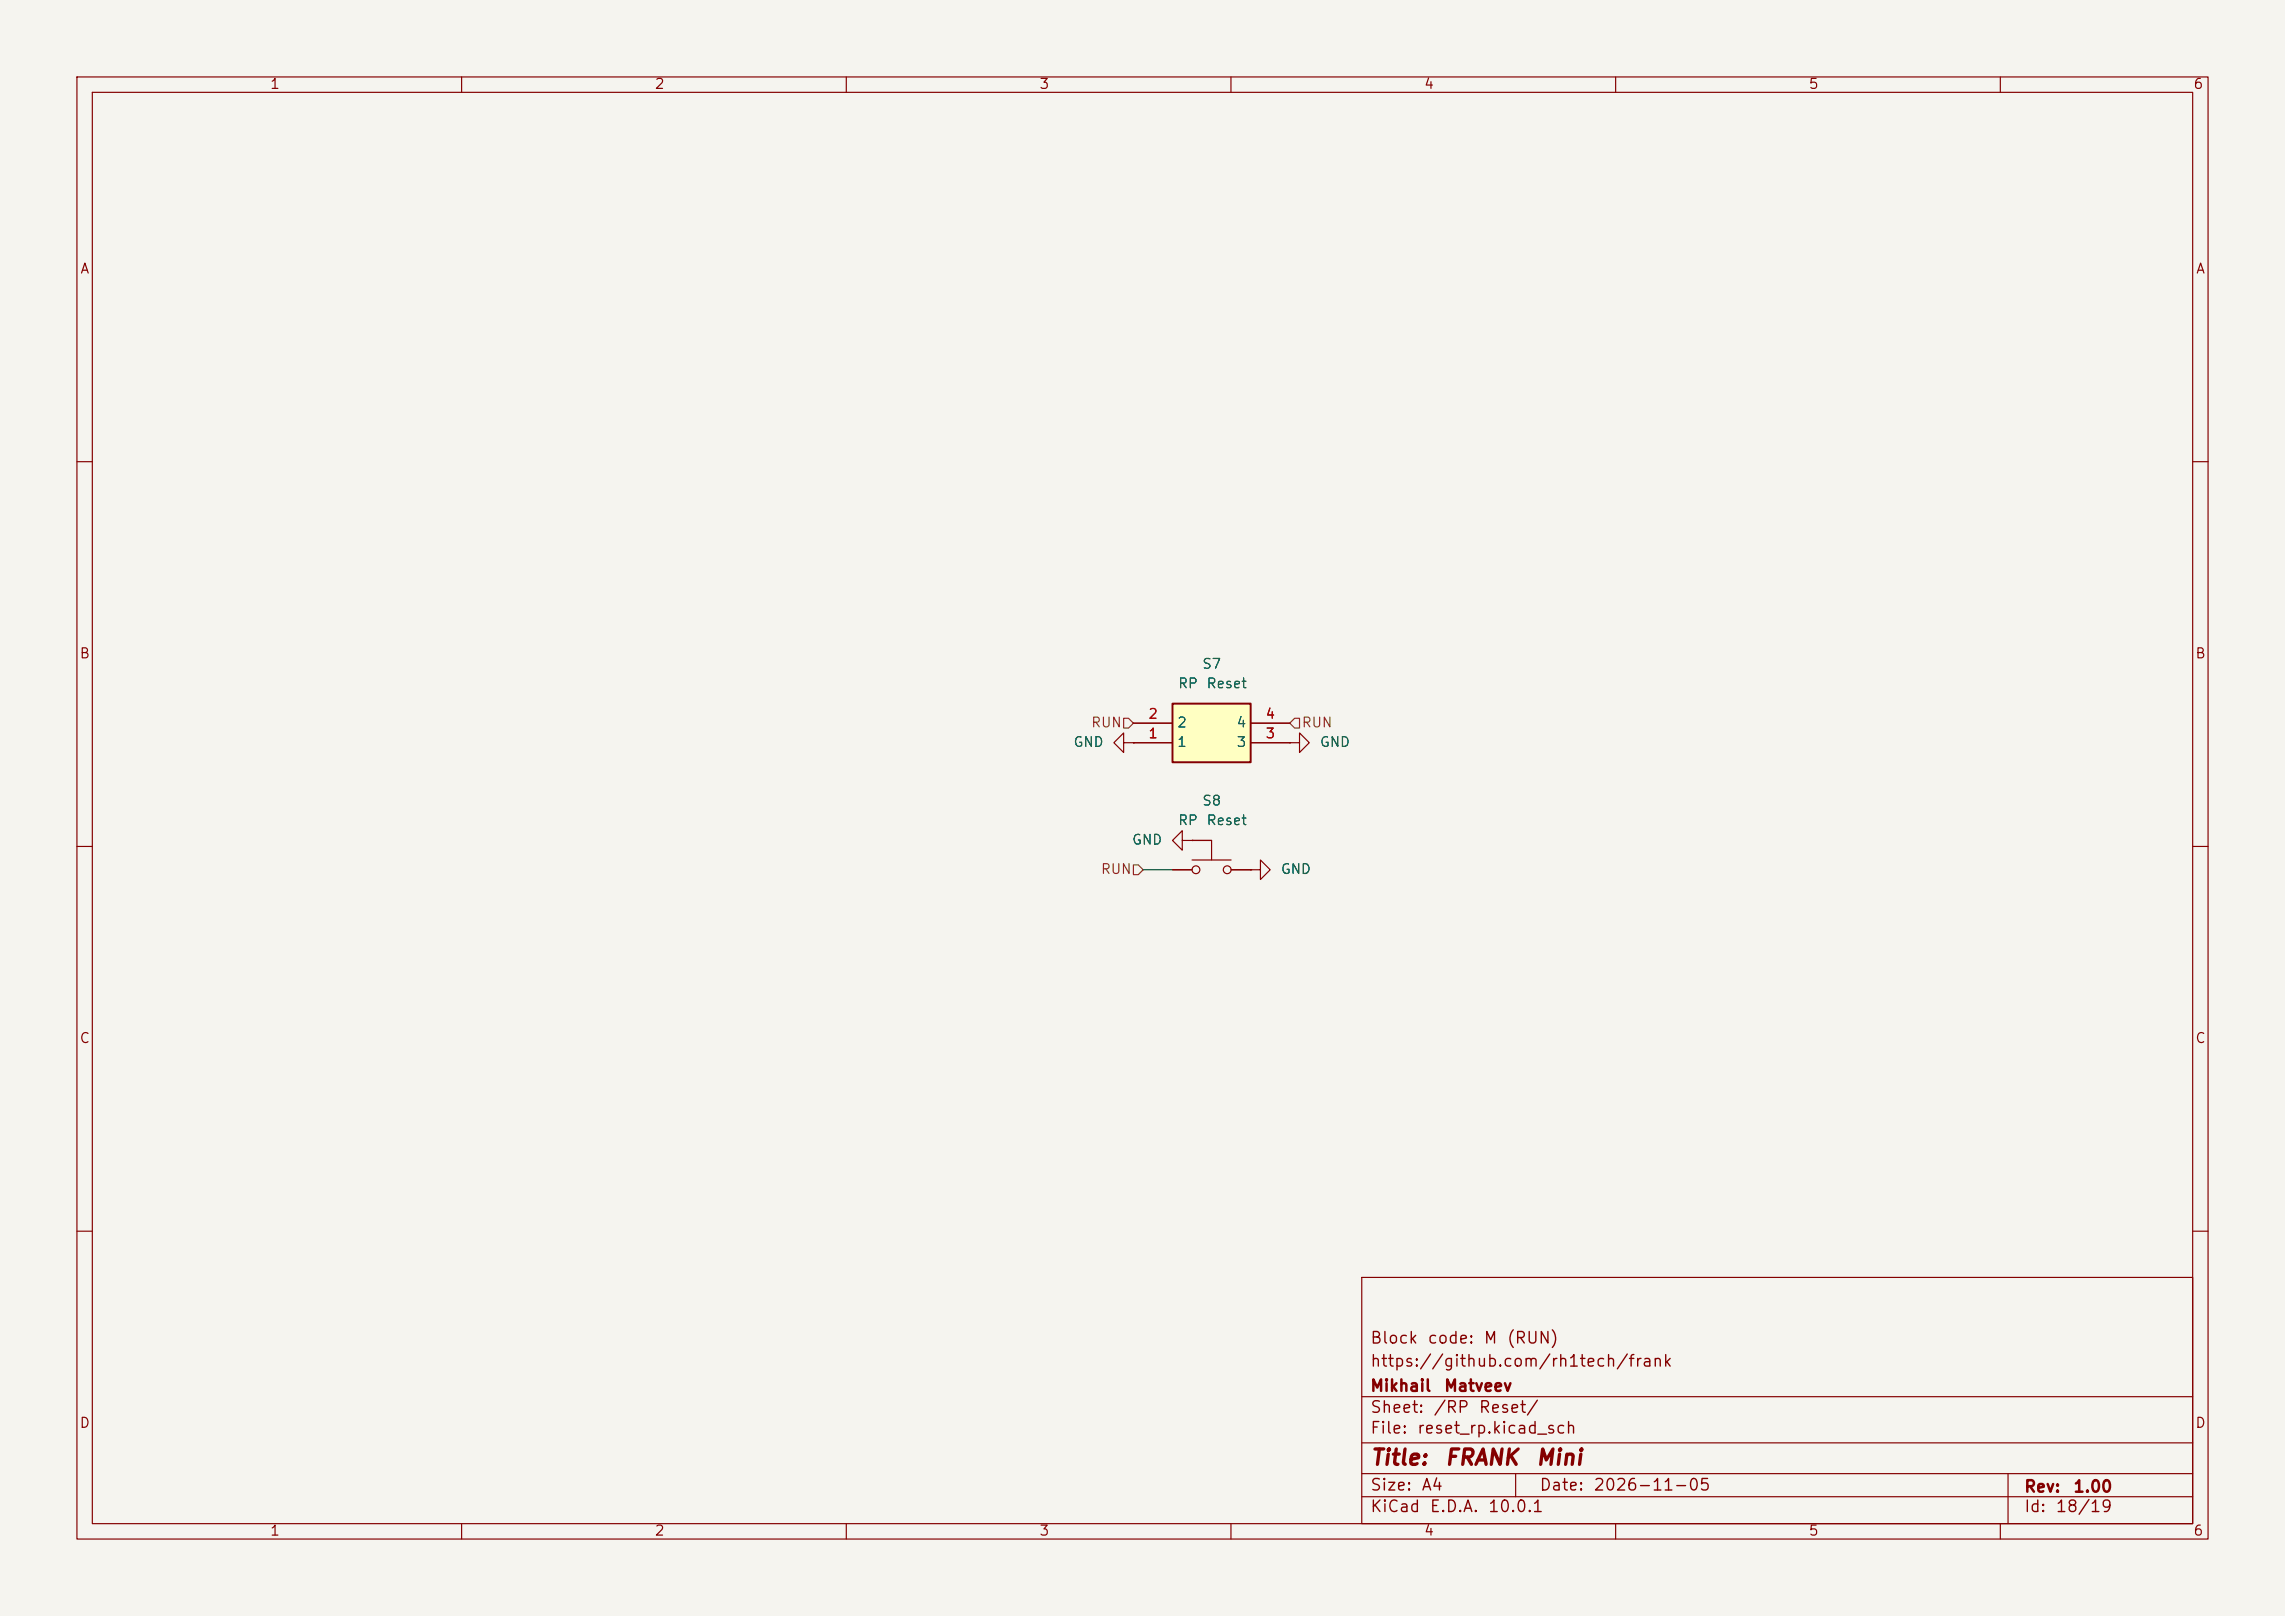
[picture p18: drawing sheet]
<svg xmlns="http://www.w3.org/2000/svg" width="297mm" height="210mm" viewBox="0 0 297 210" stroke-linecap="round" stroke-linejoin="round" font-family="sans-serif">
<defs><g id="words">
<g font-size="2" fill="#840000">
<text x="178" y="190.9">Title:</text>
<text x="187.7" y="190.9">FRANK</text>
<text x="199.5" y="190.9">Mini</text>
</g>
<g font-size="1.5" fill="#840000">
<text x="178" y="178">https://github.com/rh1tech/frank</text>
<text x="178" y="175">Block</text>
<text x="185.4" y="175">code:</text>
<text x="192.7" y="175">M</text>
<text x="195.8" y="175">(RUN)</text>
<text x="178" y="184">Sheet:</text>
<text x="178" y="181.2">Mikhail</text>
<text x="186.2" y="184">/RP</text>
<text x="187.6" y="181.2">Matveev</text>
<text x="192.1" y="184">Reset/</text>
<text x="178" y="186.7">File:</text>
<text x="184.1" y="186.7">reset_rp.kicad_sch</text>
<text x="178" y="196.9">KiCad</text>
<text x="178" y="194.1">Size:</text>
<text x="184.7" y="194.1">A4</text>
<text x="185.7" y="196.9">E.D.A.</text>
<text x="193.3" y="196.9">10.0.1</text>
<text x="200" y="194.1">Date:</text>
<text x="207" y="194.1">2026-11-05</text>
<text x="263" y="194.3">Rev:</text>
<text x="263" y="196.9">Id:</text>
<text x="267.1" y="196.9">18/19</text>
<text x="269.4" y="194.3">1.00</text>
</g>
<g font-size="1.3" fill="#840000">
<text x="35" y="11.9">1</text>
<text x="85" y="11.9">2</text>
<text x="135" y="11.9">3</text>
<text x="185" y="11.9">4</text>
<text x="235" y="11.9">5</text>
<text x="285" y="11.9">6</text>
<text x="10.3" y="35.9">A</text>
<text x="285.3" y="35.9">A</text>
<text x="10.3" y="85.9">B</text>
<text x="285.3" y="85.9">B</text>
<text x="10.3" y="135.9">C</text>
<text x="285.3" y="135.9">C</text>
<text x="10.3" y="185.9">D</text>
<text x="285.3" y="185.9">D</text>
<text x="35" y="199.9">1</text>
<text x="85" y="199.9">2</text>
<text x="135" y="199.9">3</text>
<text x="185" y="199.9">4</text>
<text x="235" y="199.9">5</text>
<text x="285" y="199.9">6</text>
</g>
<g font-size="1.3" fill="#006464">
<text x="153" y="89.8">RP</text>
<text x="156.2" y="87.2">S7</text>
<text x="156.7" y="89.8">Reset</text>
<text x="152.9" y="94.8">2</text>
<text x="160.6" y="94.8">4</text>
<text x="139.4" y="97.4">GND</text>
<text x="152.9" y="97.4">1</text>
<text x="160.6" y="97.4">3</text>
<text x="171.5" y="97.4">GND</text>
<text x="153" y="107.5">RP</text>
<text x="156.2" y="105">S8</text>
<text x="156.7" y="107.5">Reset</text>
<text x="147" y="110.1">GND</text>
<text x="166.4" y="113.9">GND</text>
</g>
<g font-size="1.3" fill="#725600">
<text x="141.7" y="94.8">RUN</text>
<text x="169.1" y="94.8">RUN</text>
<text x="143" y="113.9">RUN</text>
</g>
<g font-size="1.3" fill="#a90000">
<text x="149.2" y="93.7">2</text>
<text x="164.4" y="93.7">4</text>
<text x="149.2" y="96.3">1</text>
<text x="164.4" y="96.3">3</text>
</g>
</g></defs>
<path d="M0 0h297v210h-297z" fill="#f5f4ef" stroke="#f5f4ef" stroke-width=".13"/>
<g fill="none" stroke="#840000" stroke-width=".15">
<path d="M10 10h277v190h-277zM12 12h273v186h-273zM60 10v2M110 10v2M160 10v2M210 10v2M260 10v2M10 60h2M285 60h2M10 110h2M285 110h2M10 160h2"/>
<path d="M177 166h108v32h-108zM285 160h2M60 198v2M110 198v2M160 198v2M177 194.5h108M177 191.5h108M177 187.5h108M177 181.5h108M197 191.5v3M210 198v2M260 198v2"/>
<path d="M261 191.5v6.5"/>
</g>
<path d="M152.4 91.4h10.2v7.7h-10.2z" fill="#ffffc2"/>
<path d="M152.4 91.4h10.2v7.7h-10.2z" fill="none" stroke="#840000" stroke-width=".25"/>
<g fill="none" stroke="#840000" stroke-width=".15">
<path d="M146 96.5v-1.2l-1.2 1.2 1.2 1.3v-1.3h1.3M147.3 96.5h.1M147.3 96.5h5.1M147.3 94h5.1M162.6 96.5h5M162.6 94h5M167.6 96.5h1.3v-1.2l1.3 1.2-1.3 1.3v-1.3M167.6 96.5h.1M152.4 113h2.5M153.7 109.2v-1.2l-1.3 1.2 1.3 1.3v-1.3h1.2M154.9 109.2h.1M154.9 109.2h2.6v2.6"/>
<path d="M154.9 111.8h5.1M160 113h2.6M162.6 113h1.2v-1.2l1.3 1.2-1.3 1.3v-1.3M162.6 113h.1"/>
<circle cx="155.4" cy="113" r=".51"/>
<circle cx="159.5" cy="113" r=".51"/>
</g>
<path d="M146 93.3h.7l.6 .7-.6 .6h-.7zM168.3 93.3h.6v1.3h-.6l-.7-.6zM147.3 112.4h.7l.6 .6-.6 .7h-.7z" fill="none" stroke="#725600" stroke-width=".15"/>
<path d="M148.6 113h3.8" fill="none" stroke="#009600" stroke-width=".15"/>
<use href="#words"/>
</svg>
